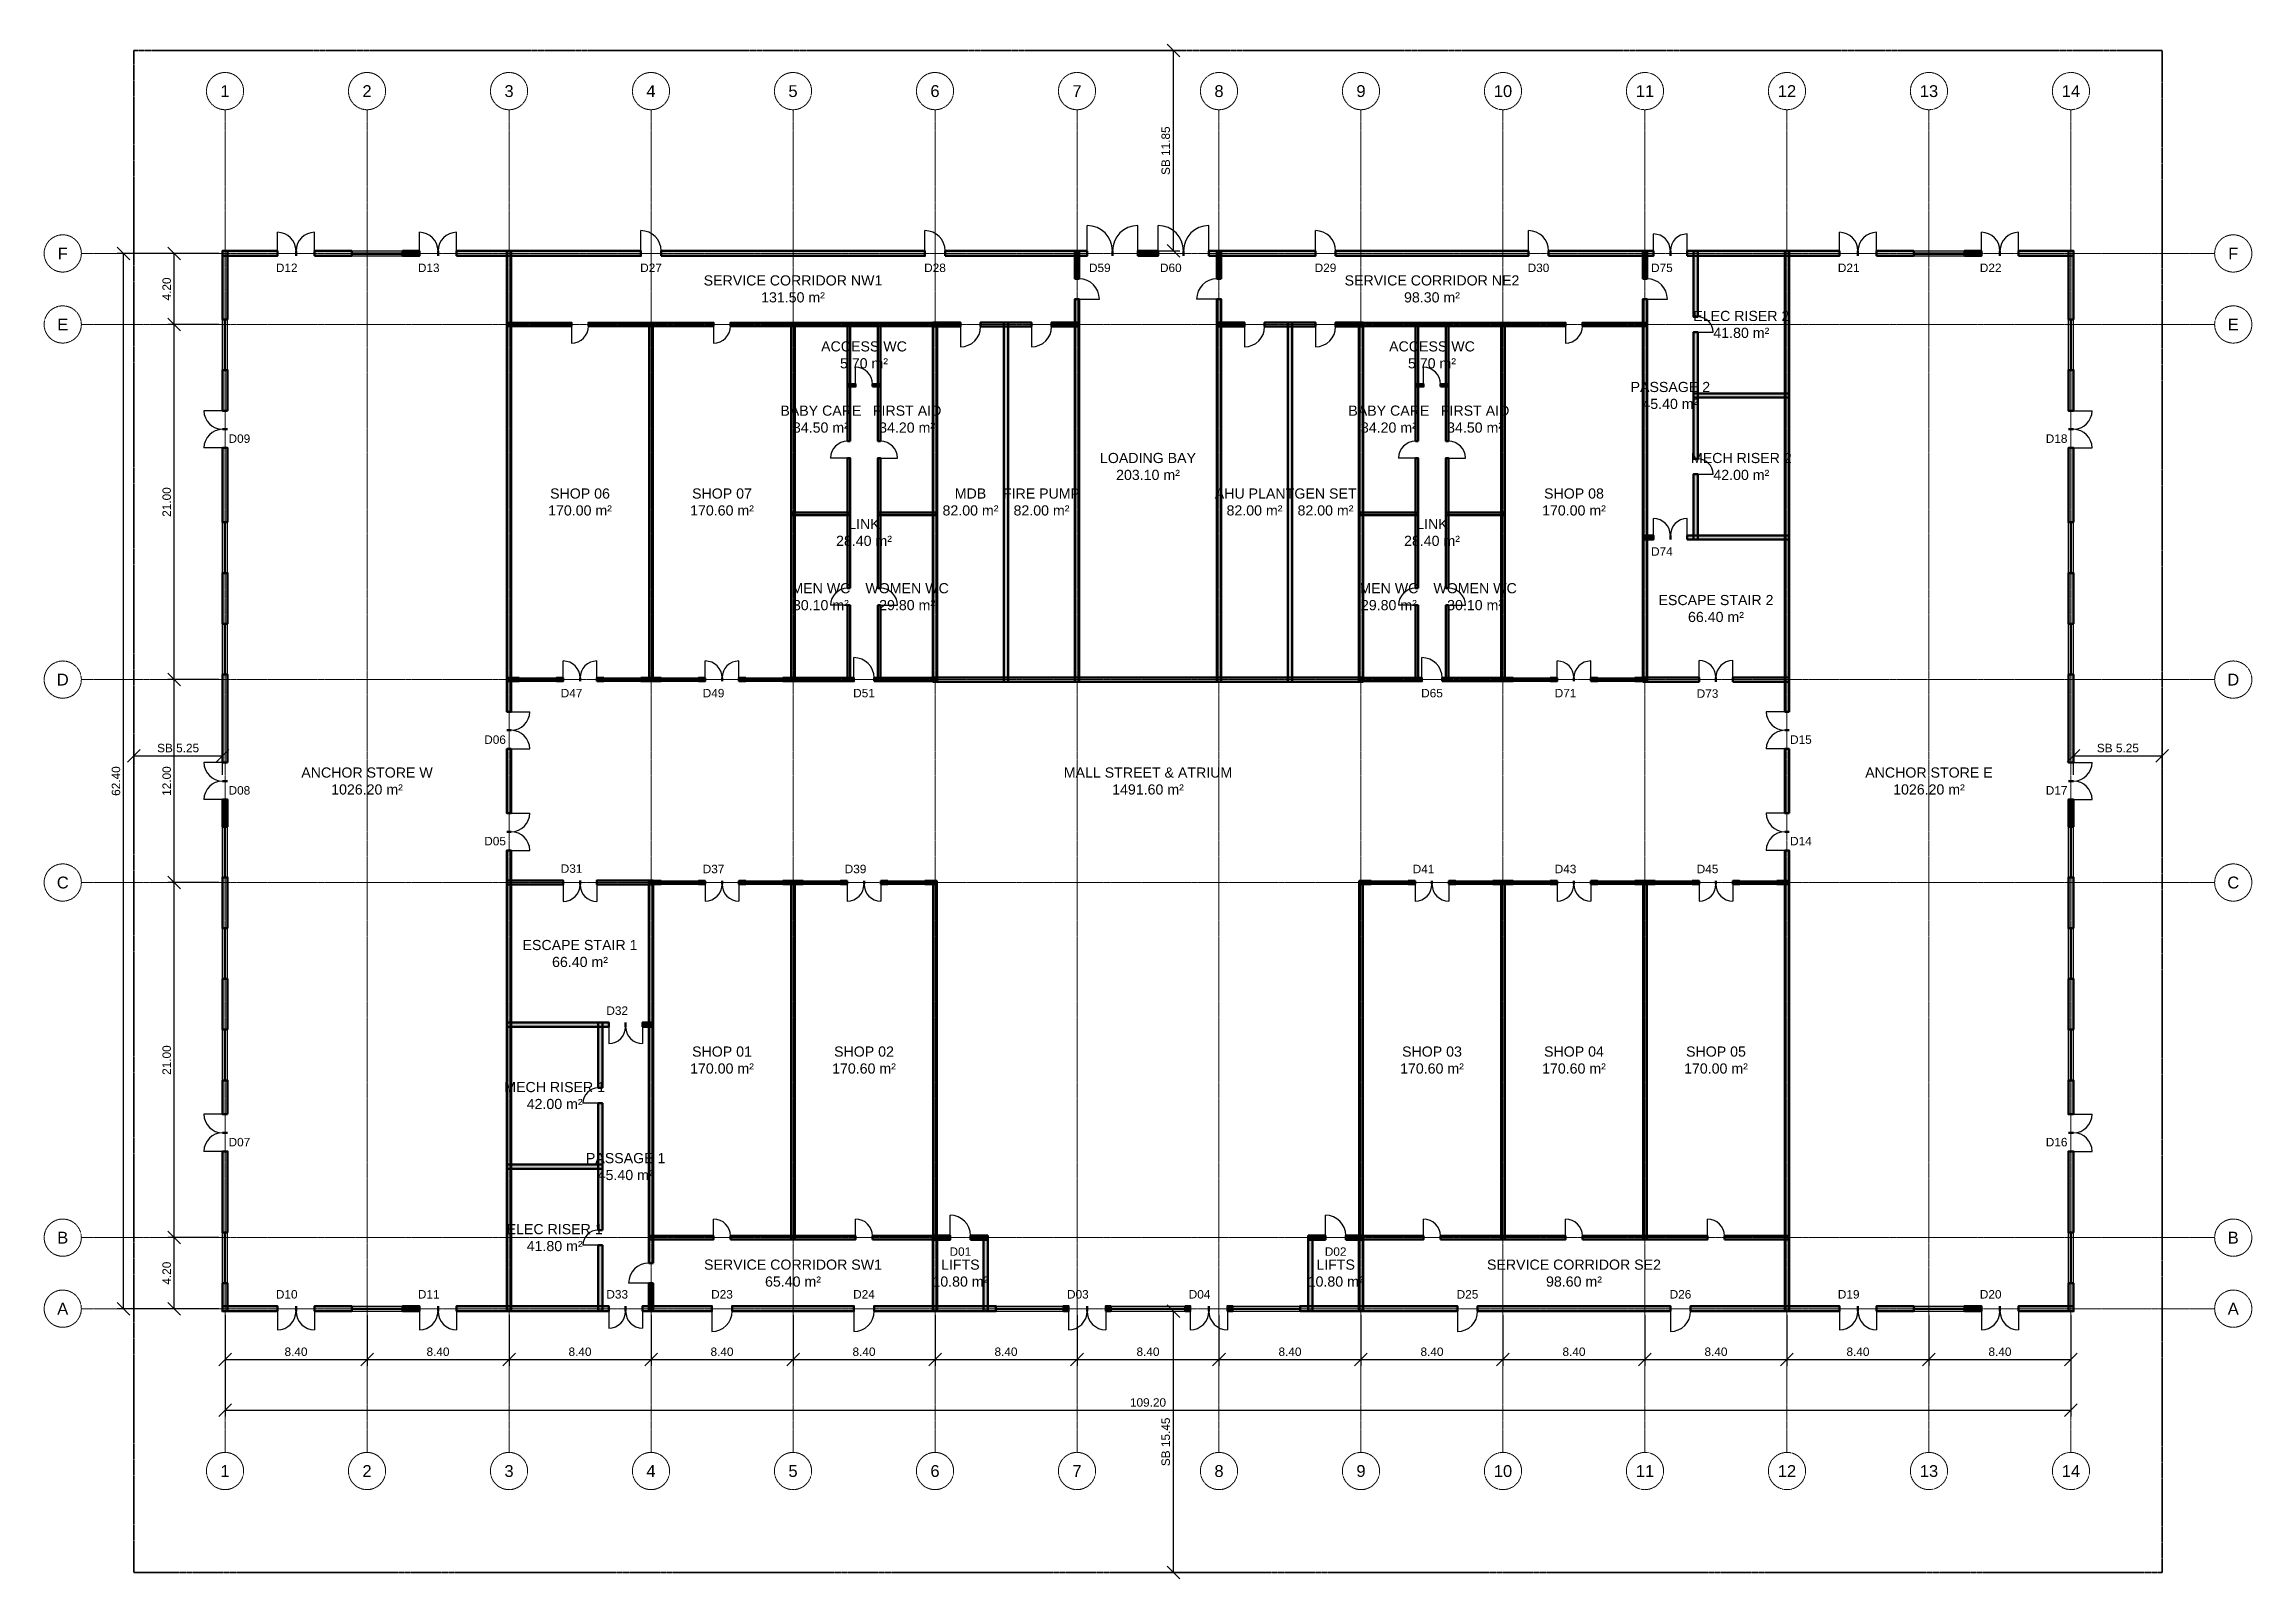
# Model space of a CAD drawing. Header units: millimetres. Extents: x -5300 to 125300, y -375 to 90375.
import ezdxf
from ezdxf.enums import TextEntityAlignment as Align

# ---------------------------------------------------------------- set-up
doc = ezdxf.new("R2010")
doc.units = ezdxf.units.MM
doc.linetypes.add('CENTER', pattern=[5.08, 3.175, -0.635, 0.635, -0.635])
doc.linetypes.add('PHANTOM', pattern=[6.35, 3.175, -0.635, 0.635, -0.635, 0.635, -0.635])
for name, color, linetype, lineweight in [('ACHURADO', 8, 'Continuous', 9), ('COTAS', 1, 'Continuous', 18), ('EJES', 1, 'CENTER', 13), ('ETIQUETAS', 2, 'Continuous', 18), ('LIMITE-PREDIO', 1, 'PHANTOM', 35), ('LOCALES', 2, 'Continuous', 18), ('MUROS', 7, 'Continuous', 50), ('PUERTAS', 3, 'Continuous', 25), ('VENTANAS', 5, 'Continuous', 25)]:
    doc.layers.add(name, color=color, linetype=linetype, lineweight=lineweight)
doc.styles.add('MX-ARIAL', font='arial.ttf')
doc.dimstyles.new('MX-100-M', dxfattribs={"dimscale": 250, "dimtxt": 2, "dimasz": 1.5, "dimexe": 1.5, "dimexo": 1.5, "dimgap": 0.8, "dimtad": 1, "dimlfac": 0.001, "dimzin": 0, "dimdsep": 46, "dimtxsty": 'MX-ARIAL', "dimtsz": 1.5, "dimcen": 2.5, "dimclrd": 256, "dimclre": 256, "dimclrt": 256, "dimazin": 3, "dimtfac": 1, "dimtmove": 0, "dimatfit": 3})

msp = doc.modelspace()

# ---------------------------------------------------------------- texts
at = {"layer": 'EJES', "style": 'MX-ARIAL'}
for s, p in [('1', (5400, 87600)), ('2', (13800, 87600)), ('3', (22200, 87600)), ('4', (30600, 87600)), ('5', (39000, 87600)), ('6', (47400, 87600)), ('7', (55800, 87600)), ('8', (64200, 87600)), ('9', (72600, 87600)), ('10', (81000, 87600)), ('11', (89400, 87600)), ('12', (97800, 87600)), ('13', (106200, 87600)), ('14', (114600, 87600)), ('F', (-4200, 78000)), ('F', (124200, 78000)), ('E', (-4200, 73800)), ('E', (124200, 73800)), ('D', (-4200, 52800)), ('D', (124200, 52800)), ('C', (-4200, 40800)), ('C', (124200, 40800)), ('B', (-4200, 19800)), ('B', (124200, 19800)), ('A', (-4200, 15600)), ('A', (124200, 15600)), ('1', (5400, 6000)), ('2', (13800, 6000)), ('3', (22200, 6000)), ('4', (30600, 6000)), ('5', (39000, 6000)), ('6', (47400, 6000)), ('7', (55800, 6000)), ('8', (64200, 6000)), ('9', (72600, 6000)), ('10', (81000, 6000)), ('11', (89400, 6000)), ('12', (97800, 6000)), ('13', (106200, 6000)), ('14', (114600, 6000))]:
    msp.add_text(s, height=700, dxfattribs=at).set_placement(p, align=Align.MIDDLE_CENTER)
at = {"layer": 'ETIQUETAS', "style": 'MX-ARIAL'}
for s, p in [('D12', (9050, 77150)), ('D13', (17450, 77150)), ('D27', (30600, 77150)), ('D28', (47400, 77150)), ('D59', (57150, 77150)), ('D60', (61350, 77150)), ('D29', (70500, 77150)), ('D30', (83100, 77150)), ('D75', (90400, 77150)), ('D21', (101450, 77150)), ('D22', (109850, 77150)), ('D09', (6250, 67050)), ('D18', (113750, 67050)), ('D74', (90400, 60375)), ('D47', (25900, 52000)), ('D49', (34300, 52000)), ('D51', (43200, 52000)), ('D65', (76800, 52000)), ('D71', (84700, 52000)), ('D73', (93100, 51975)), ('D06', (21375, 49250)), ('D15', (98625, 49250)), ('D08', (6250, 46250)), ('D17', (113750, 46250)), ('D05', (21375, 43250)), ('D14', (98625, 43250)), ('D31', (25900, 41625)), ('D37', (34300, 41600)), ('D39', (42700, 41600)), ('D41', (76300, 41600)), ('D43', (84700, 41600)), ('D45', (93100, 41600)), ('D32', (28600, 33225)), ('D07', (6250, 25450)), ('D16', (113750, 25450)), ('D01', (48900, 18975)), ('D02', (71100, 18975)), ('D10', (9050, 16450)), ('D11', (17450, 16450)), ('D33', (28600, 16450)), ('D23', (34800, 16450)), ('D24', (43200, 16450)), ('D03', (55850, 16450)), ('D04', (63050, 16450)), ('D25', (78900, 16450)), ('D26', (91500, 16450)), ('D19', (101450, 16450)), ('D20', (109850, 16450))]:
    msp.add_text(s, height=500, dxfattribs=at).set_placement(p, align=Align.MIDDLE_CENTER)
at = {"layer": 'LOCALES', "char_height": 600, "attachment_point": 5, "style": 'MX-ARIAL'}
for s, insert in [('SERVICE CORRIDOR NW1\\P131.50 m²', (39000, 75900)), ('SERVICE CORRIDOR NE2\\P98.30 m²', (76800, 75900)), ('ELEC RISER 2\\P41.80 m²', (95100, 73800)), ('ACCESS WC\\P5.70 m²', (43200, 72000)), ('ACCESS WC\\P5.70 m²', (76800, 72000)), ('PASSAGE 2\\P45.40 m²', (90900, 69600)), ('BABY CARE\\P34.50 m²', (40650, 68200)), ('FIRST AID\\P34.20 m²', (45750, 68200)), ('BABY CARE\\P34.20 m²', (74250, 68200)), ('FIRST AID\\P34.50 m²', (79350, 68200)), ('LOADING BAY\\P203.10 m²', (60000, 65400)), ('MECH RISER 2\\P42.00 m²', (95100, 65400)), ('SHOP 06\\P170.00 m²', (26400, 63300)), ('SHOP 07\\P170.60 m²', (34800, 63300)), ('MDB\\P82.00 m²', (49500, 63300)), ('FIRE PUMP\\P82.00 m²', (53700, 63300)), ('AHU PLANT\\P82.00 m²', (66300, 63300)), ('GEN SET\\P82.00 m²', (70500, 63300)), ('SHOP 08\\P170.00 m²', (85200, 63300)), ('LINK\\P28.40 m²', (43200, 61500)), ('LINK\\P28.40 m²', (76800, 61500)), ('MEN WC\\P30.10 m²', (40650, 57700)), ('WOMEN WC\\P29.80 m²', (45750, 57700)), ('MEN WC\\P29.80 m²', (74250, 57700)), ('WOMEN WC\\P30.10 m²', (79350, 57700)), ('ESCAPE STAIR 2\\P66.40 m²', (93600, 57000)), ('ANCHOR STORE W\\P1026.20 m²', (13800, 46800)), ('MALL STREET & ATRIUM\\P1491.60 m²', (60000, 46800)), ('ANCHOR STORE E\\P1026.20 m²', (106200, 46800)), ('ESCAPE STAIR 1\\P66.40 m²', (26400, 36600)), ('SHOP 01\\P170.00 m²', (34800, 30300)), ('SHOP 02\\P170.60 m²', (43200, 30300)), ('SHOP 03\\P170.60 m²', (76800, 30300)), ('SHOP 04\\P170.60 m²', (85200, 30300)), ('SHOP 05\\P170.00 m²', (93600, 30300)), ('MECH RISER 1\\P42.00 m²', (24900, 28200)), ('PASSAGE 1\\P45.40 m²', (29100, 24000)), ('ELEC RISER 1\\P41.80 m²', (24900, 19800)), ('SERVICE CORRIDOR SW1\\P65.40 m²', (39000, 17700)), ('LIFTS\\P10.80 m²', (48900, 17700)), ('LIFTS\\P10.80 m²', (71100, 17700)), ('SERVICE CORRIDOR SE2\\P98.60 m²', (85200, 17700))]:
    msp.add_mtext(s, dxfattribs=dict(at, insert=insert))

# ---------------------------------------------------------------- dimensions: what is measured, and where the dimension line sits
at = {"layer": 'COTAS'}
for base, p1, p2 in [((61500, 78150), (60000, 78150), (60000, 90000)), ((61500, 0), (60000, 0), (60000, 15450))]:
    msp.add_linear_dim(base=base, p1=p1, p2=p2, angle=90, text='SB <>', dimstyle='MX-100-M', dxfattribs=at).render()
for base, p1, p2 in [((-600, 15600), (5400, 15600), (5400, 78000)), ((2400, 73800), (5400, 73800), (5400, 78000)), ((2400, 52800), (5400, 52800), (5400, 73800)), ((2400, 40800), (5400, 40800), (5400, 52800)), ((2400, 19800), (5400, 19800), (5400, 40800)), ((2400, 15600), (5400, 15600), (5400, 19800))]:
    msp.add_linear_dim(base=base, p1=p1, p2=p2, angle=90, dimstyle='MX-100-M', dxfattribs=at).render()
for base, p1, p2 in [((0, 48300), (0, 46800), (5250, 46800)), ((114750, 48300), (114750, 46800), (120000, 46800))]:
    msp.add_linear_dim(base=base, p1=p1, p2=p2, text='SB <>', dimstyle='MX-100-M', dxfattribs=at).render()
for base, p1, p2 in [((5400, 12600), (5400, 15600), (13800, 15600)), ((5400, 9600), (5400, 15600), (114600, 15600)), ((13800, 12600), (13800, 15600), (22200, 15600)), ((22200, 12600), (22200, 15600), (30600, 15600)), ((30600, 12600), (30600, 15600), (39000, 15600)), ((39000, 12600), (39000, 15600), (47400, 15600)), ((47400, 12600), (47400, 15600), (55800, 15600)), ((55800, 12600), (55800, 15600), (64200, 15600)), ((64200, 12600), (64200, 15600), (72600, 15600)), ((72600, 12600), (72600, 15600), (81000, 15600)), ((81000, 12600), (81000, 15600), (89400, 15600)), ((89400, 12600), (89400, 15600), (97800, 15600)), ((97800, 12600), (97800, 15600), (106200, 15600)), ((106200, 12600), (106200, 15600), (114600, 15600))]:
    msp.add_linear_dim(base=base, p1=p1, p2=p2, dimstyle='MX-100-M', dxfattribs=at).render()

# ---------------------------------------------------------------- hatches: boundary and pattern name
at = {"layer": 'ACHURADO'}
for points in [[(5250, 77850), (8500, 77850), (8500, 78150), (5250, 78150)], [(5550, 74100), (5550, 78150), (5250, 78150), (5250, 74100)], [(10700, 77850), (12900, 77850), (12900, 78150), (10700, 78150)], [(15900, 77850), (16900, 77850), (16900, 78150), (15900, 78150)], [(19100, 77850), (30000, 77850), (30000, 78150), (19100, 78150)], [(22325, 50900), (22325, 78125), (22075, 78125), (22075, 50900)], [(31200, 77850), (46800, 77850), (46800, 78150), (31200, 78150)], [(48000, 77850), (56400, 77850), (56400, 78150), (48000, 78150)], [(55925, 76500), (55925, 78125), (55675, 78125), (55675, 76500)], [(59400, 77850), (60600, 77850), (60600, 78150), (59400, 78150)], [(63600, 77850), (69900, 77850), (69900, 78150), (63600, 78150)], [(64325, 76500), (64325, 78125), (64075, 78125), (64075, 76500)], [(71100, 77850), (82500, 77850), (82500, 78150), (71100, 78150)], [(83700, 77850), (89900, 77850), (89900, 78150), (83700, 78150)], [(89525, 76500), (89525, 78125), (89275, 78125), (89275, 76500)], [(91900, 77850), (100900, 77850), (100900, 78150), (91900, 78150)], [(92525, 74250), (92525, 78125), (92275, 78125), (92275, 74250)], [(97925, 50900), (97925, 78125), (97675, 78125), (97675, 50900)], [(103100, 77850), (105300, 77850), (105300, 78150), (103100, 78150)], [(108300, 77850), (109300, 77850), (109300, 78150), (108300, 78150)], [(111500, 77850), (114750, 77850), (114750, 78150), (111500, 78150)], [(114750, 74100), (114750, 78150), (114450, 78150), (114450, 74100)], [(55925, 52675), (55925, 75300), (55675, 75300), (55675, 52675)], [(64325, 52675), (64325, 75300), (64075, 75300), (64075, 52675)], [(89525, 52675), (89525, 75300), (89275, 75300), (89275, 52675)], [(22100, 73700), (25900, 73700), (25900, 73900), (22100, 73900)], [(26900, 73700), (34300, 73700), (34300, 73900), (26900, 73900)], [(30700, 52700), (30700, 73900), (30500, 73900), (30500, 52700)], [(35300, 73700), (47500, 73700), (47500, 73900), (35300, 73900)], [(39100, 52700), (39100, 73900), (38900, 73900), (38900, 52700)], [(42375, 66900), (42375, 73875), (42225, 73875), (42225, 66900)], [(44175, 66900), (44175, 73875), (44025, 73875), (44025, 66900)], [(47275, 73675), (48900, 73675), (48900, 73925), (47275, 73925)], [(47525, 52675), (47525, 73925), (47275, 73925), (47275, 52675)], [(50100, 73675), (53100, 73675), (53100, 73925), (50100, 73925)], [(51725, 52675), (51725, 73925), (51475, 73925), (51475, 52675)], [(54300, 73675), (55925, 73675), (55925, 73925), (54300, 73925)], [(64075, 73675), (65700, 73675), (65700, 73925), (64075, 73925)], [(66900, 73675), (69900, 73675), (69900, 73925), (66900, 73925)], [(68525, 52675), (68525, 73925), (68275, 73925), (68275, 52675)], [(71100, 73675), (72725, 73675), (72725, 73925), (71100, 73925)], [(72725, 52675), (72725, 73925), (72475, 73925), (72475, 52675)], [(72500, 73700), (84700, 73700), (84700, 73900), (72500, 73900)], [(75975, 66900), (75975, 73875), (75825, 73875), (75825, 66900)], [(77775, 66900), (77775, 73875), (77625, 73875), (77625, 66900)], [(81100, 52700), (81100, 73900), (80900, 73900), (80900, 52700)], [(85700, 73700), (89500, 73700), (89500, 73900), (85700, 73900)], [(92525, 65850), (92525, 73350), (92275, 73350), (92275, 65850)], [(5550, 68700), (5550, 71100), (5250, 71100), (5250, 68700)], [(114750, 68700), (114750, 71100), (114450, 71100), (114450, 68700)], [(42225, 70125), (42700, 70125), (42700, 70275), (42225, 70275)], [(43700, 70125), (44175, 70125), (44175, 70275), (43700, 70275)], [(75825, 70125), (76300, 70125), (76300, 70275), (75825, 70275)], [(77300, 70125), (77775, 70125), (77775, 70275), (77300, 70275)], [(92275, 69475), (97925, 69475), (97925, 69725), (92275, 69725)], [(5550, 62100), (5550, 66500), (5250, 66500), (5250, 62100)], [(42375, 58200), (42375, 65900), (42225, 65900), (42225, 58200)], [(44175, 58200), (44175, 65900), (44025, 65900), (44025, 58200)], [(75975, 58200), (75975, 65900), (75825, 65900), (75825, 58200)], [(77775, 58200), (77775, 65900), (77625, 65900), (77625, 58200)], [(114750, 62100), (114750, 66500), (114450, 66500), (114450, 62100)], [(92525, 61075), (92525, 64950), (92275, 64950), (92275, 61075)], [(38925, 62525), (42375, 62525), (42375, 62675), (38925, 62675)], [(44025, 62525), (47475, 62525), (47475, 62675), (44025, 62675)], [(72525, 62525), (75975, 62525), (75975, 62675), (72525, 62675)], [(77625, 62525), (81075, 62525), (81075, 62675), (77625, 62675)], [(89275, 61075), (89900, 61075), (89900, 61325), (89275, 61325)], [(91900, 61075), (97925, 61075), (97925, 61325), (91900, 61325)], [(5550, 56100), (5550, 59100), (5250, 59100), (5250, 56100)], [(114750, 56100), (114750, 59100), (114450, 59100), (114450, 56100)], [(42375, 52725), (42375, 57200), (42225, 57200), (42225, 52725)], [(44175, 52725), (44175, 57200), (44025, 57200), (44025, 52725)], [(75975, 52725), (75975, 57200), (75825, 57200), (75825, 52725)], [(77775, 52725), (77775, 57200), (77625, 57200), (77625, 52725)], [(5550, 47900), (5550, 53100), (5250, 53100), (5250, 47900)], [(22100, 52700), (22800, 52700), (22800, 52900), (22100, 52900)], [(25000, 52700), (25400, 52700), (25400, 52900), (25000, 52900)], [(27400, 52700), (27800, 52700), (27800, 52900), (27400, 52900)], [(30000, 52700), (31200, 52700), (31200, 52900), (30000, 52900)], [(33400, 52700), (33800, 52700), (33800, 52900), (33400, 52900)], [(35800, 52700), (36200, 52700), (36200, 52900), (35800, 52900)], [(38400, 52700), (42600, 52700), (42600, 52900), (38400, 52900)], [(43800, 52700), (47500, 52700), (47500, 52900), (43800, 52900)], [(47275, 52675), (72725, 52675), (72725, 52925), (47275, 52925)], [(72500, 52700), (76200, 52700), (76200, 52900), (72500, 52900)], [(77400, 52700), (81600, 52700), (81600, 52900), (77400, 52900)], [(83800, 52700), (84200, 52700), (84200, 52900), (83800, 52900)], [(86200, 52700), (86600, 52700), (86600, 52900), (86200, 52900)], [(88800, 52700), (89500, 52700), (89500, 52900), (88800, 52900)], [(89275, 52675), (92600, 52675), (92600, 52925), (89275, 52925)], [(94600, 52675), (97925, 52675), (97925, 52925), (94600, 52925)], [(114750, 47900), (114750, 53100), (114450, 53100), (114450, 47900)], [(22325, 44900), (22325, 48700), (22075, 48700), (22075, 44900)], [(97925, 44900), (97925, 48700), (97675, 48700), (97675, 44900)], [(5550, 44100), (5550, 45700), (5250, 45700), (5250, 44100)], [(114750, 44100), (114750, 45700), (114450, 45700), (114450, 44100)], [(22325, 15475), (22325, 42700), (22075, 42700), (22075, 15475)], [(97925, 15475), (97925, 42700), (97675, 42700), (97675, 15475)], [(5550, 38100), (5550, 41100), (5250, 41100), (5250, 38100)], [(22075, 40675), (25400, 40675), (25400, 40925), (22075, 40925)], [(27400, 40675), (30725, 40675), (30725, 40925), (27400, 40925)], [(30725, 18300), (30725, 40925), (30475, 40925), (30475, 18300)], [(30500, 40700), (31200, 40700), (31200, 40900), (30500, 40900)], [(33400, 40700), (33800, 40700), (33800, 40900), (33400, 40900)], [(35800, 40700), (36200, 40700), (36200, 40900), (35800, 40900)], [(38400, 40700), (39600, 40700), (39600, 40900), (38400, 40900)], [(39100, 19700), (39100, 40900), (38900, 40900), (38900, 19700)], [(41800, 40700), (42200, 40700), (42200, 40900), (41800, 40900)], [(44200, 40700), (44600, 40700), (44600, 40900), (44200, 40900)], [(46800, 40700), (47500, 40700), (47500, 40900), (46800, 40900)], [(47500, 19700), (47500, 40900), (47300, 40900), (47300, 19700)], [(72500, 40700), (73200, 40700), (73200, 40900), (72500, 40900)], [(72700, 19700), (72700, 40900), (72500, 40900), (72500, 19700)], [(75400, 40700), (75800, 40700), (75800, 40900), (75400, 40900)], [(77800, 40700), (78200, 40700), (78200, 40900), (77800, 40900)], [(80400, 40700), (81600, 40700), (81600, 40900), (80400, 40900)], [(81100, 19700), (81100, 40900), (80900, 40900), (80900, 19700)], [(83800, 40700), (84200, 40700), (84200, 40900), (83800, 40900)], [(86200, 40700), (86600, 40700), (86600, 40900), (86200, 40900)], [(88800, 40700), (90000, 40700), (90000, 40900), (88800, 40900)], [(89500, 19700), (89500, 40900), (89300, 40900), (89300, 19700)], [(92200, 40700), (92600, 40700), (92600, 40900), (92200, 40900)], [(94600, 40700), (95000, 40700), (95000, 40900), (94600, 40900)], [(97200, 40700), (97900, 40700), (97900, 40900), (97200, 40900)], [(114750, 38100), (114750, 41100), (114450, 41100), (114450, 38100)], [(5550, 32100), (5550, 35100), (5250, 35100), (5250, 32100)], [(114750, 32100), (114750, 35100), (114450, 35100), (114450, 32100)], [(22075, 32275), (28100, 32275), (28100, 32525), (22075, 32525)], [(27725, 28650), (27725, 32525), (27475, 32525), (27475, 28650)], [(30100, 32275), (30725, 32275), (30725, 32525), (30100, 32525)], [(5550, 27100), (5550, 29100), (5250, 29100), (5250, 27100)], [(114750, 27100), (114750, 29100), (114450, 29100), (114450, 27100)], [(27725, 20250), (27725, 27750), (27475, 27750), (27475, 20250)], [(5550, 20100), (5550, 24900), (5250, 24900), (5250, 20100)], [(114750, 20100), (114750, 24900), (114450, 24900), (114450, 20100)], [(22075, 23875), (27725, 23875), (27725, 24125), (22075, 24125)], [(30500, 19700), (34300, 19700), (34300, 19900), (30500, 19900)], [(35300, 19700), (42700, 19700), (42700, 19900), (35300, 19900)], [(43700, 19700), (47500, 19700), (47500, 19900), (43700, 19900)], [(47275, 19675), (48300, 19675), (48300, 19925), (47275, 19925)], [(47525, 15475), (47525, 19925), (47275, 19925), (47275, 15475)], [(49500, 19675), (50525, 19675), (50525, 19925), (49500, 19925)], [(50525, 15475), (50525, 19925), (50275, 19925), (50275, 15475)], [(69475, 19675), (70500, 19675), (70500, 19925), (69475, 19925)], [(69725, 15475), (69725, 19925), (69475, 19925), (69475, 15475)], [(71700, 19675), (72725, 19675), (72725, 19925), (71700, 19925)], [(72725, 15475), (72725, 19925), (72475, 19925), (72475, 15475)], [(72500, 19700), (76300, 19700), (76300, 19900), (72500, 19900)], [(77300, 19700), (84700, 19700), (84700, 19900), (77300, 19900)], [(85700, 19700), (93100, 19700), (93100, 19900), (85700, 19900)], [(94100, 19700), (97900, 19700), (97900, 19900), (94100, 19900)], [(27725, 15475), (27725, 19350), (27475, 19350), (27475, 15475)], [(5550, 15450), (5550, 17100), (5250, 17100), (5250, 15450)], [(30725, 15475), (30725, 17100), (30475, 17100), (30475, 15475)], [(114750, 15450), (114750, 17100), (114450, 17100), (114450, 15450)], [(5250, 15450), (8500, 15450), (8500, 15750), (5250, 15750)], [(10700, 15450), (12900, 15450), (12900, 15750), (10700, 15750)], [(15900, 15450), (16900, 15450), (16900, 15750), (15900, 15750)], [(19100, 15450), (28100, 15450), (28100, 15750), (19100, 15750)], [(30100, 15450), (34200, 15450), (34200, 15750), (30100, 15750)], [(35400, 15450), (42600, 15450), (42600, 15750), (35400, 15750)], [(43800, 15450), (51000, 15450), (51000, 15750), (43800, 15750)], [(55000, 15450), (55300, 15450), (55300, 15750), (55000, 15750)], [(57500, 15450), (57800, 15450), (57800, 15750), (57500, 15750)], [(62200, 15450), (62500, 15450), (62500, 15750), (62200, 15750)], [(64700, 15450), (65000, 15450), (65000, 15750), (64700, 15750)], [(69000, 15450), (78300, 15450), (78300, 15750), (69000, 15750)], [(79500, 15450), (90900, 15450), (90900, 15750), (79500, 15750)], [(92100, 15450), (100900, 15450), (100900, 15750), (92100, 15750)], [(103100, 15450), (105300, 15450), (105300, 15750), (103100, 15750)], [(108300, 15450), (109300, 15450), (109300, 15750), (108300, 15750)], [(111500, 15450), (114750, 15450), (114750, 15750), (111500, 15750)]]:
    msp.add_hatch(color=256, dxfattribs=at).paths.add_polyline_path(points)

# ---------------------------------------------------------------- linework, layer by layer
at = {"layer": 'EJES'}
for p, q in [((5400, 7100), (5400, 86500)), ((13800, 7100), (13800, 86500)), ((22200, 7100), (22200, 86500)), ((30600, 7100), (30600, 86500)), ((39000, 7100), (39000, 86500)), ((47400, 7100), (47400, 86500)), ((55800, 7100), (55800, 86500)), ((64200, 7100), (64200, 86500)), ((72600, 7100), (72600, 86500)), ((81000, 7100), (81000, 86500)), ((89400, 7100), (89400, 86500)), ((97800, 7100), (97800, 86500)), ((106200, 7100), (106200, 86500)), ((114600, 7100), (114600, 86500)), ((-3100, 78000), (123100, 78000)), ((-3100, 73800), (123100, 73800)), ((-3100, 52800), (123100, 52800)), ((-3100, 40800), (123100, 40800)), ((-3100, 19800), (123100, 19800)), ((-3100, 15600), (123100, 15600))]:
    msp.add_line(p, q, dxfattribs=at)
for centre in [(5400, 87600), (13800, 87600), (22200, 87600), (30600, 87600), (39000, 87600), (47400, 87600), (55800, 87600), (64200, 87600), (72600, 87600), (81000, 87600), (89400, 87600), (97800, 87600), (106200, 87600), (114600, 87600), (-4200, 78000), (124200, 78000), (-4200, 73800), (124200, 73800), (-4200, 52800), (124200, 52800), (-4200, 40800), (124200, 40800), (-4200, 19800), (124200, 19800), (-4200, 15600), (124200, 15600), (5400, 6000), (13800, 6000), (22200, 6000), (30600, 6000), (39000, 6000), (47400, 6000), (55800, 6000), (64200, 6000), (72600, 6000), (81000, 6000), (89400, 6000), (97800, 6000), (106200, 6000), (114600, 6000)]:
    msp.add_circle(centre, 1100, dxfattribs=at)
at = {"layer": 'LIMITE-PREDIO'}
msp.add_lwpolyline([(0, 0), (120000, 0), (120000, 90000), (0, 90000)], close=True, dxfattribs=at)
at = {"layer": 'MUROS'}
for p, q in [((8500, 77850), (8500, 78150)), ((9600, 77850), (9600, 78150)), ((9600, 77850), (9600, 78150)), ((10700, 77850), (10700, 78150)), ((12900, 77850), (12900, 78150)), ((15900, 77850), (15900, 78150)), ((16900, 77850), (16900, 78150)), ((18000, 77850), (18000, 78150)), ((18000, 77850), (18000, 78150)), ((19100, 77850), (19100, 78150)), ((30000, 77850), (30000, 78150)), ((31200, 77850), (31200, 78150)), ((46800, 77850), (46800, 78150)), ((48000, 77850), (48000, 78150)), ((56400, 77850), (56400, 78150)), ((57900, 77850), (57900, 78150)), ((57900, 77850), (57900, 78150)), ((59400, 77850), (59400, 78150)), ((60600, 77850), (60600, 78150)), ((62100, 77850), (62100, 78150)), ((62100, 77850), (62100, 78150)), ((63600, 77850), (63600, 78150)), ((69900, 77850), (69900, 78150)), ((71100, 77850), (71100, 78150)), ((82500, 77850), (82500, 78150)), ((83700, 77850), (83700, 78150)), ((89900, 77850), (89900, 78150)), ((90900, 77850), (90900, 78150)), ((90900, 77850), (90900, 78150)), ((91900, 77850), (91900, 78150)), ((100900, 77850), (100900, 78150)), ((102000, 77850), (102000, 78150)), ((102000, 77850), (102000, 78150)), ((103100, 77850), (103100, 78150)), ((105300, 77850), (105300, 78150)), ((108300, 77850), (108300, 78150)), ((109300, 77850), (109300, 78150)), ((110400, 77850), (110400, 78150)), ((110400, 77850), (110400, 78150)), ((111500, 77850), (111500, 78150)), ((55925, 76500), (55675, 76500)), ((64325, 76500), (64075, 76500)), ((89525, 76500), (89275, 76500)), ((55925, 75300), (55675, 75300)), ((64325, 75300), (64075, 75300)), ((89525, 75300), (89275, 75300)), ((5550, 74100), (5250, 74100)), ((25900, 73700), (25900, 73900)), ((26900, 73700), (26900, 73900)), ((34300, 73700), (34300, 73900)), ((35300, 73700), (35300, 73900)), ((48900, 73675), (48900, 73925)), ((50100, 73675), (50100, 73925)), ((53100, 73675), (53100, 73925)), ((54300, 73675), (54300, 73925)), ((65700, 73675), (65700, 73925)), ((66900, 73675), (66900, 73925)), ((69900, 73675), (69900, 73925)), ((71100, 73675), (71100, 73925)), ((84700, 73700), (84700, 73900)), ((85700, 73700), (85700, 73900)), ((92525, 74250), (92275, 74250)), ((92525, 73350), (92275, 73350)), ((114750, 74100), (114450, 74100)), ((5550, 71100), (5250, 71100)), ((114750, 71100), (114450, 71100)), ((42700, 70125), (42700, 70275)), ((43700, 70125), (43700, 70275)), ((76300, 70125), (76300, 70275)), ((77300, 70125), (77300, 70275)), ((5550, 68700), (5250, 68700)), ((114750, 68700), (114450, 68700)), ((5550, 67600), (5250, 67600)), ((5550, 67600), (5250, 67600)), ((42375, 66900), (42225, 66900)), ((44175, 66900), (44025, 66900)), ((75975, 66900), (75825, 66900)), ((77775, 66900), (77625, 66900)), ((114750, 67600), (114450, 67600)), ((114750, 67600), (114450, 67600)), ((5550, 66500), (5250, 66500)), ((42375, 65900), (42225, 65900)), ((44175, 65900), (44025, 65900)), ((75975, 65900), (75825, 65900)), ((77775, 65900), (77625, 65900)), ((92525, 65850), (92275, 65850)), ((114750, 66500), (114450, 66500)), ((92525, 64950), (92275, 64950)), ((5550, 62100), (5250, 62100)), ((114750, 62100), (114450, 62100)), ((89900, 61075), (89900, 61325)), ((90900, 61075), (90900, 61325)), ((90900, 61075), (90900, 61325)), ((91900, 61075), (91900, 61325)), ((5550, 59100), (5250, 59100)), ((114750, 59100), (114450, 59100)), ((42375, 58200), (42225, 58200)), ((44175, 58200), (44025, 58200)), ((75975, 58200), (75825, 58200)), ((77775, 58200), (77625, 58200)), ((42375, 57200), (42225, 57200)), ((44175, 57200), (44025, 57200)), ((75975, 57200), (75825, 57200)), ((77775, 57200), (77625, 57200)), ((5550, 56100), (5250, 56100)), ((114750, 56100), (114450, 56100)), ((5550, 53100), (5250, 53100)), ((22800, 52700), (22800, 52900)), ((25000, 52700), (25000, 52900)), ((25400, 52700), (25400, 52900)), ((26400, 52700), (26400, 52900)), ((26400, 52700), (26400, 52900)), ((27400, 52700), (27400, 52900)), ((27800, 52700), (27800, 52900)), ((30000, 52700), (30000, 52900)), ((31200, 52700), (31200, 52900)), ((33400, 52700), (33400, 52900)), ((33800, 52700), (33800, 52900)), ((34800, 52700), (34800, 52900)), ((34800, 52700), (34800, 52900)), ((35800, 52700), (35800, 52900)), ((36200, 52700), (36200, 52900)), ((38400, 52700), (38400, 52900)), ((42600, 52700), (42600, 52900)), ((43800, 52700), (43800, 52900)), ((76200, 52700), (76200, 52900)), ((77400, 52700), (77400, 52900)), ((81600, 52700), (81600, 52900)), ((83800, 52700), (83800, 52900)), ((84200, 52700), (84200, 52900)), ((85200, 52700), (85200, 52900)), ((85200, 52700), (85200, 52900)), ((86200, 52700), (86200, 52900)), ((86600, 52700), (86600, 52900)), ((88800, 52700), (88800, 52900)), ((92600, 52675), (92600, 52925)), ((93600, 52675), (93600, 52925)), ((93600, 52675), (93600, 52925)), ((94600, 52675), (94600, 52925)), ((114750, 53100), (114450, 53100)), ((22325, 50900), (22075, 50900)), ((22325, 49800), (22075, 49800)), ((22325, 49800), (22075, 49800)), ((97925, 50900), (97675, 50900)), ((97925, 49800), (97675, 49800)), ((97925, 49800), (97675, 49800)), ((22325, 48700), (22075, 48700)), ((97925, 48700), (97675, 48700)), ((5550, 47900), (5250, 47900)), ((114750, 47900), (114450, 47900)), ((5550, 46800), (5250, 46800)), ((5550, 46800), (5250, 46800)), ((114750, 46800), (114450, 46800)), ((114750, 46800), (114450, 46800)), ((5550, 45700), (5250, 45700)), ((22325, 44900), (22075, 44900)), ((97925, 44900), (97675, 44900)), ((114750, 45700), (114450, 45700)), ((5550, 44100), (5250, 44100)), ((22325, 43800), (22075, 43800)), ((22325, 43800), (22075, 43800)), ((97925, 43800), (97675, 43800)), ((97925, 43800), (97675, 43800)), ((114750, 44100), (114450, 44100)), ((22325, 42700), (22075, 42700)), ((97925, 42700), (97675, 42700)), ((5550, 41100), (5250, 41100)), ((25400, 40675), (25400, 40925)), ((26400, 40675), (26400, 40925)), ((26400, 40675), (26400, 40925)), ((27400, 40675), (27400, 40925)), ((31200, 40700), (31200, 40900)), ((33400, 40700), (33400, 40900)), ((33800, 40700), (33800, 40900)), ((34800, 40700), (34800, 40900)), ((34800, 40700), (34800, 40900)), ((35800, 40700), (35800, 40900)), ((36200, 40700), (36200, 40900)), ((38400, 40700), (38400, 40900)), ((39600, 40700), (39600, 40900)), ((41800, 40700), (41800, 40900)), ((42200, 40700), (42200, 40900)), ((43200, 40700), (43200, 40900)), ((43200, 40700), (43200, 40900)), ((44200, 40700), (44200, 40900)), ((44600, 40700), (44600, 40900)), ((46800, 40700), (46800, 40900)), ((73200, 40700), (73200, 40900)), ((75400, 40700), (75400, 40900)), ((75800, 40700), (75800, 40900)), ((76800, 40700), (76800, 40900)), ((76800, 40700), (76800, 40900)), ((77800, 40700), (77800, 40900)), ((78200, 40700), (78200, 40900)), ((80400, 40700), (80400, 40900)), ((81600, 40700), (81600, 40900)), ((83800, 40700), (83800, 40900)), ((84200, 40700), (84200, 40900)), ((85200, 40700), (85200, 40900)), ((85200, 40700), (85200, 40900)), ((86200, 40700), (86200, 40900)), ((86600, 40700), (86600, 40900)), ((88800, 40700), (88800, 40900)), ((90000, 40700), (90000, 40900)), ((92200, 40700), (92200, 40900)), ((92600, 40700), (92600, 40900)), ((93600, 40700), (93600, 40900)), ((93600, 40700), (93600, 40900)), ((94600, 40700), (94600, 40900)), ((95000, 40700), (95000, 40900)), ((97200, 40700), (97200, 40900)), ((114750, 41100), (114450, 41100)), ((5550, 38100), (5250, 38100)), ((114750, 38100), (114450, 38100)), ((5550, 35100), (5250, 35100)), ((114750, 35100), (114450, 35100)), ((5550, 32100), (5250, 32100)), ((28100, 32275), (28100, 32525)), ((29100, 32275), (29100, 32525)), ((29100, 32275), (29100, 32525)), ((30100, 32275), (30100, 32525)), ((114750, 32100), (114450, 32100)), ((5550, 29100), (5250, 29100)), ((114750, 29100), (114450, 29100)), ((27725, 28650), (27475, 28650)), ((27725, 27750), (27475, 27750)), ((5550, 27100), (5250, 27100)), ((114750, 27100), (114450, 27100)), ((5550, 26000), (5250, 26000)), ((5550, 26000), (5250, 26000)), ((5550, 24900), (5250, 24900)), ((114750, 26000), (114450, 26000)), ((114750, 26000), (114450, 26000)), ((114750, 24900), (114450, 24900)), ((5550, 20100), (5250, 20100)), ((27725, 20250), (27475, 20250)), ((34300, 19700), (34300, 19900)), ((35300, 19700), (35300, 19900)), ((42700, 19700), (42700, 19900)), ((43700, 19700), (43700, 19900)), ((48300, 19675), (48300, 19925)), ((49500, 19675), (49500, 19925)), ((70500, 19675), (70500, 19925)), ((71700, 19675), (71700, 19925)), ((76300, 19700), (76300, 19900)), ((77300, 19700), (77300, 19900)), ((84700, 19700), (84700, 19900)), ((85700, 19700), (85700, 19900)), ((93100, 19700), (93100, 19900)), ((94100, 19700), (94100, 19900)), ((114750, 20100), (114450, 20100)), ((27725, 19350), (27475, 19350)), ((30725, 18300), (30475, 18300)), ((5550, 17100), (5250, 17100)), ((30725, 17100), (30475, 17100)), ((114750, 17100), (114450, 17100)), ((8500, 15450), (8500, 15750)), ((9600, 15450), (9600, 15750)), ((9600, 15450), (9600, 15750)), ((10700, 15450), (10700, 15750)), ((12900, 15450), (12900, 15750)), ((15900, 15450), (15900, 15750)), ((16900, 15450), (16900, 15750)), ((18000, 15450), (18000, 15750)), ((18000, 15450), (18000, 15750)), ((19100, 15450), (19100, 15750)), ((28100, 15450), (28100, 15750)), ((29100, 15450), (29100, 15750)), ((29100, 15450), (29100, 15750)), ((30100, 15450), (30100, 15750)), ((34200, 15450), (34200, 15750)), ((35400, 15450), (35400, 15750)), ((42600, 15450), (42600, 15750)), ((43800, 15450), (43800, 15750)), ((51000, 15450), (51000, 15750)), ((55000, 15450), (55000, 15750)), ((55300, 15450), (55300, 15750)), ((56400, 15450), (56400, 15750)), ((56400, 15450), (56400, 15750)), ((57500, 15450), (57500, 15750)), ((57800, 15450), (57800, 15750)), ((62200, 15450), (62200, 15750)), ((62500, 15450), (62500, 15750)), ((63600, 15450), (63600, 15750)), ((63600, 15450), (63600, 15750)), ((64700, 15450), (64700, 15750)), ((65000, 15450), (65000, 15750)), ((69000, 15450), (69000, 15750)), ((78300, 15450), (78300, 15750)), ((79500, 15450), (79500, 15750)), ((90900, 15450), (90900, 15750)), ((92100, 15450), (92100, 15750)), ((100900, 15450), (100900, 15750)), ((102000, 15450), (102000, 15750)), ((102000, 15450), (102000, 15750)), ((103100, 15450), (103100, 15750)), ((105300, 15450), (105300, 15750)), ((108300, 15450), (108300, 15750)), ((109300, 15450), (109300, 15750)), ((110400, 15450), (110400, 15750)), ((110400, 15450), (110400, 15750)), ((111500, 15450), (111500, 15750))]:
    msp.add_line(p, q, dxfattribs=at)
for points in [[(5250, 77850), (8500, 77850), (8500, 78150), (5250, 78150)], [(5550, 74100), (5550, 78150), (5250, 78150), (5250, 74100)], [(10700, 77850), (12900, 77850), (12900, 78150), (10700, 78150)], [(15900, 77850), (16900, 77850), (16900, 78150), (15900, 78150)], [(19100, 77850), (30000, 77850), (30000, 78150), (19100, 78150)], [(22325, 50900), (22325, 78125), (22075, 78125), (22075, 50900)], [(31200, 77850), (46800, 77850), (46800, 78150), (31200, 78150)], [(48000, 77850), (56400, 77850), (56400, 78150), (48000, 78150)], [(55925, 76500), (55925, 78125), (55675, 78125), (55675, 76500)], [(59400, 77850), (60600, 77850), (60600, 78150), (59400, 78150)], [(63600, 77850), (69900, 77850), (69900, 78150), (63600, 78150)], [(64325, 76500), (64325, 78125), (64075, 78125), (64075, 76500)], [(71100, 77850), (82500, 77850), (82500, 78150), (71100, 78150)], [(83700, 77850), (89900, 77850), (89900, 78150), (83700, 78150)], [(89525, 76500), (89525, 78125), (89275, 78125), (89275, 76500)], [(91900, 77850), (100900, 77850), (100900, 78150), (91900, 78150)], [(92525, 74250), (92525, 78125), (92275, 78125), (92275, 74250)], [(97925, 50900), (97925, 78125), (97675, 78125), (97675, 50900)], [(103100, 77850), (105300, 77850), (105300, 78150), (103100, 78150)], [(108300, 77850), (109300, 77850), (109300, 78150), (108300, 78150)], [(111500, 77850), (114750, 77850), (114750, 78150), (111500, 78150)], [(114750, 74100), (114750, 78150), (114450, 78150), (114450, 74100)], [(55925, 52675), (55925, 75300), (55675, 75300), (55675, 52675)], [(64325, 52675), (64325, 75300), (64075, 75300), (64075, 52675)], [(89525, 52675), (89525, 75300), (89275, 75300), (89275, 52675)], [(22100, 73700), (25900, 73700), (25900, 73900), (22100, 73900)], [(26900, 73700), (34300, 73700), (34300, 73900), (26900, 73900)], [(30700, 52700), (30700, 73900), (30500, 73900), (30500, 52700)], [(35300, 73700), (47500, 73700), (47500, 73900), (35300, 73900)], [(39100, 52700), (39100, 73900), (38900, 73900), (38900, 52700)], [(42375, 66900), (42375, 73875), (42225, 73875), (42225, 66900)], [(44175, 66900), (44175, 73875), (44025, 73875), (44025, 66900)], [(47275, 73675), (48900, 73675), (48900, 73925), (47275, 73925)], [(47525, 52675), (47525, 73925), (47275, 73925), (47275, 52675)], [(50100, 73675), (53100, 73675), (53100, 73925), (50100, 73925)], [(51725, 52675), (51725, 73925), (51475, 73925), (51475, 52675)], [(54300, 73675), (55925, 73675), (55925, 73925), (54300, 73925)], [(64075, 73675), (65700, 73675), (65700, 73925), (64075, 73925)], [(66900, 73675), (69900, 73675), (69900, 73925), (66900, 73925)], [(68525, 52675), (68525, 73925), (68275, 73925), (68275, 52675)], [(71100, 73675), (72725, 73675), (72725, 73925), (71100, 73925)], [(72725, 52675), (72725, 73925), (72475, 73925), (72475, 52675)], [(72500, 73700), (84700, 73700), (84700, 73900), (72500, 73900)], [(75975, 66900), (75975, 73875), (75825, 73875), (75825, 66900)], [(77775, 66900), (77775, 73875), (77625, 73875), (77625, 66900)], [(81100, 52700), (81100, 73900), (80900, 73900), (80900, 52700)], [(85700, 73700), (89500, 73700), (89500, 73900), (85700, 73900)], [(92525, 65850), (92525, 73350), (92275, 73350), (92275, 65850)], [(5550, 68700), (5550, 71100), (5250, 71100), (5250, 68700)], [(114750, 68700), (114750, 71100), (114450, 71100), (114450, 68700)], [(42225, 70125), (42700, 70125), (42700, 70275), (42225, 70275)], [(43700, 70125), (44175, 70125), (44175, 70275), (43700, 70275)], [(75825, 70125), (76300, 70125), (76300, 70275), (75825, 70275)], [(77300, 70125), (77775, 70125), (77775, 70275), (77300, 70275)], [(92275, 69475), (97925, 69475), (97925, 69725), (92275, 69725)], [(5550, 62100), (5550, 66500), (5250, 66500), (5250, 62100)], [(42375, 58200), (42375, 65900), (42225, 65900), (42225, 58200)], [(44175, 58200), (44175, 65900), (44025, 65900), (44025, 58200)], [(75975, 58200), (75975, 65900), (75825, 65900), (75825, 58200)], [(77775, 58200), (77775, 65900), (77625, 65900), (77625, 58200)], [(114750, 62100), (114750, 66500), (114450, 66500), (114450, 62100)], [(92525, 61075), (92525, 64950), (92275, 64950), (92275, 61075)], [(38925, 62525), (42375, 62525), (42375, 62675), (38925, 62675)], [(44025, 62525), (47475, 62525), (47475, 62675), (44025, 62675)], [(72525, 62525), (75975, 62525), (75975, 62675), (72525, 62675)], [(77625, 62525), (81075, 62525), (81075, 62675), (77625, 62675)], [(89275, 61075), (89900, 61075), (89900, 61325), (89275, 61325)], [(91900, 61075), (97925, 61075), (97925, 61325), (91900, 61325)], [(5550, 56100), (5550, 59100), (5250, 59100), (5250, 56100)], [(114750, 56100), (114750, 59100), (114450, 59100), (114450, 56100)], [(42375, 52725), (42375, 57200), (42225, 57200), (42225, 52725)], [(44175, 52725), (44175, 57200), (44025, 57200), (44025, 52725)], [(75975, 52725), (75975, 57200), (75825, 57200), (75825, 52725)], [(77775, 52725), (77775, 57200), (77625, 57200), (77625, 52725)], [(5550, 47900), (5550, 53100), (5250, 53100), (5250, 47900)], [(22100, 52700), (22800, 52700), (22800, 52900), (22100, 52900)], [(25000, 52700), (25400, 52700), (25400, 52900), (25000, 52900)], [(27400, 52700), (27800, 52700), (27800, 52900), (27400, 52900)], [(30000, 52700), (31200, 52700), (31200, 52900), (30000, 52900)], [(33400, 52700), (33800, 52700), (33800, 52900), (33400, 52900)], [(35800, 52700), (36200, 52700), (36200, 52900), (35800, 52900)], [(38400, 52700), (42600, 52700), (42600, 52900), (38400, 52900)], [(43800, 52700), (47500, 52700), (47500, 52900), (43800, 52900)], [(47275, 52675), (72725, 52675), (72725, 52925), (47275, 52925)], [(72500, 52700), (76200, 52700), (76200, 52900), (72500, 52900)], [(77400, 52700), (81600, 52700), (81600, 52900), (77400, 52900)], [(83800, 52700), (84200, 52700), (84200, 52900), (83800, 52900)], [(86200, 52700), (86600, 52700), (86600, 52900), (86200, 52900)], [(88800, 52700), (89500, 52700), (89500, 52900), (88800, 52900)], [(89275, 52675), (92600, 52675), (92600, 52925), (89275, 52925)], [(94600, 52675), (97925, 52675), (97925, 52925), (94600, 52925)], [(114750, 47900), (114750, 53100), (114450, 53100), (114450, 47900)], [(22325, 44900), (22325, 48700), (22075, 48700), (22075, 44900)], [(97925, 44900), (97925, 48700), (97675, 48700), (97675, 44900)], [(5550, 44100), (5550, 45700), (5250, 45700), (5250, 44100)], [(114750, 44100), (114750, 45700), (114450, 45700), (114450, 44100)], [(22325, 15475), (22325, 42700), (22075, 42700), (22075, 15475)], [(97925, 15475), (97925, 42700), (97675, 42700), (97675, 15475)], [(5550, 38100), (5550, 41100), (5250, 41100), (5250, 38100)], [(22075, 40675), (25400, 40675), (25400, 40925), (22075, 40925)], [(27400, 40675), (30725, 40675), (30725, 40925), (27400, 40925)], [(30725, 18300), (30725, 40925), (30475, 40925), (30475, 18300)], [(30500, 40700), (31200, 40700), (31200, 40900), (30500, 40900)], [(33400, 40700), (33800, 40700), (33800, 40900), (33400, 40900)], [(35800, 40700), (36200, 40700), (36200, 40900), (35800, 40900)], [(38400, 40700), (39600, 40700), (39600, 40900), (38400, 40900)], [(39100, 19700), (39100, 40900), (38900, 40900), (38900, 19700)], [(41800, 40700), (42200, 40700), (42200, 40900), (41800, 40900)], [(44200, 40700), (44600, 40700), (44600, 40900), (44200, 40900)], [(46800, 40700), (47500, 40700), (47500, 40900), (46800, 40900)], [(47500, 19700), (47500, 40900), (47300, 40900), (47300, 19700)], [(72500, 40700), (73200, 40700), (73200, 40900), (72500, 40900)], [(72700, 19700), (72700, 40900), (72500, 40900), (72500, 19700)], [(75400, 40700), (75800, 40700), (75800, 40900), (75400, 40900)], [(77800, 40700), (78200, 40700), (78200, 40900), (77800, 40900)], [(80400, 40700), (81600, 40700), (81600, 40900), (80400, 40900)], [(81100, 19700), (81100, 40900), (80900, 40900), (80900, 19700)], [(83800, 40700), (84200, 40700), (84200, 40900), (83800, 40900)], [(86200, 40700), (86600, 40700), (86600, 40900), (86200, 40900)], [(88800, 40700), (90000, 40700), (90000, 40900), (88800, 40900)], [(89500, 19700), (89500, 40900), (89300, 40900), (89300, 19700)], [(92200, 40700), (92600, 40700), (92600, 40900), (92200, 40900)], [(94600, 40700), (95000, 40700), (95000, 40900), (94600, 40900)], [(97200, 40700), (97900, 40700), (97900, 40900), (97200, 40900)], [(114750, 38100), (114750, 41100), (114450, 41100), (114450, 38100)], [(5550, 32100), (5550, 35100), (5250, 35100), (5250, 32100)], [(114750, 32100), (114750, 35100), (114450, 35100), (114450, 32100)], [(22075, 32275), (28100, 32275), (28100, 32525), (22075, 32525)], [(27725, 28650), (27725, 32525), (27475, 32525), (27475, 28650)], [(30100, 32275), (30725, 32275), (30725, 32525), (30100, 32525)], [(5550, 27100), (5550, 29100), (5250, 29100), (5250, 27100)], [(114750, 27100), (114750, 29100), (114450, 29100), (114450, 27100)], [(27725, 20250), (27725, 27750), (27475, 27750), (27475, 20250)], [(5550, 20100), (5550, 24900), (5250, 24900), (5250, 20100)], [(114750, 20100), (114750, 24900), (114450, 24900), (114450, 20100)], [(22075, 23875), (27725, 23875), (27725, 24125), (22075, 24125)], [(30500, 19700), (34300, 19700), (34300, 19900), (30500, 19900)], [(35300, 19700), (42700, 19700), (42700, 19900), (35300, 19900)], [(43700, 19700), (47500, 19700), (47500, 19900), (43700, 19900)], [(47275, 19675), (48300, 19675), (48300, 19925), (47275, 19925)], [(47525, 15475), (47525, 19925), (47275, 19925), (47275, 15475)], [(49500, 19675), (50525, 19675), (50525, 19925), (49500, 19925)], [(50525, 15475), (50525, 19925), (50275, 19925), (50275, 15475)], [(69475, 19675), (70500, 19675), (70500, 19925), (69475, 19925)], [(69725, 15475), (69725, 19925), (69475, 19925), (69475, 15475)], [(71700, 19675), (72725, 19675), (72725, 19925), (71700, 19925)], [(72725, 15475), (72725, 19925), (72475, 19925), (72475, 15475)], [(72500, 19700), (76300, 19700), (76300, 19900), (72500, 19900)], [(77300, 19700), (84700, 19700), (84700, 19900), (77300, 19900)], [(85700, 19700), (93100, 19700), (93100, 19900), (85700, 19900)], [(94100, 19700), (97900, 19700), (97900, 19900), (94100, 19900)], [(27725, 15475), (27725, 19350), (27475, 19350), (27475, 15475)], [(5550, 15450), (5550, 17100), (5250, 17100), (5250, 15450)], [(30725, 15475), (30725, 17100), (30475, 17100), (30475, 15475)], [(114750, 15450), (114750, 17100), (114450, 17100), (114450, 15450)], [(5250, 15450), (8500, 15450), (8500, 15750), (5250, 15750)], [(10700, 15450), (12900, 15450), (12900, 15750), (10700, 15750)], [(15900, 15450), (16900, 15450), (16900, 15750), (15900, 15750)], [(19100, 15450), (28100, 15450), (28100, 15750), (19100, 15750)], [(30100, 15450), (34200, 15450), (34200, 15750), (30100, 15750)], [(35400, 15450), (42600, 15450), (42600, 15750), (35400, 15750)], [(43800, 15450), (51000, 15450), (51000, 15750), (43800, 15750)], [(55000, 15450), (55300, 15450), (55300, 15750), (55000, 15750)], [(57500, 15450), (57800, 15450), (57800, 15750), (57500, 15750)], [(62200, 15450), (62500, 15450), (62500, 15750), (62200, 15750)], [(64700, 15450), (65000, 15450), (65000, 15750), (64700, 15750)], [(69000, 15450), (78300, 15450), (78300, 15750), (69000, 15750)], [(79500, 15450), (90900, 15450), (90900, 15750), (79500, 15750)], [(92100, 15450), (100900, 15450), (100900, 15750), (92100, 15750)], [(103100, 15450), (105300, 15450), (105300, 15750), (103100, 15750)], [(108300, 15450), (109300, 15450), (109300, 15750), (108300, 15750)], [(111500, 15450), (114750, 15450), (114750, 15750), (111500, 15750)]]:
    msp.add_lwpolyline(points, close=True, dxfattribs=at)
at = {"layer": 'PUERTAS'}
for p, q in [((8500, 78150), (8500, 79250)), ((10700, 78150), (10700, 79250)), ((16900, 78150), (16900, 79250)), ((19100, 78150), (19100, 79250)), ((30000, 78150), (30000, 79350)), ((46800, 78150), (46800, 79350)), ((56400, 78150), (56400, 79650)), ((59400, 78150), (59400, 79650)), ((60600, 78150), (60600, 79650)), ((63600, 78150), (63600, 79650)), ((69900, 78150), (69900, 79350)), ((82500, 78150), (82500, 79350)), ((89900, 78150), (89900, 79150)), ((91900, 78150), (91900, 79150)), ((100900, 78150), (100900, 79250)), ((103100, 78150), (103100, 79250)), ((109300, 78150), (109300, 79250)), ((111500, 78150), (111500, 79250)), ((55925, 75300), (57125, 75300)), ((64075, 75300), (62875, 75300)), ((89525, 75300), (90725, 75300)), ((25900, 73700), (25900, 72700)), ((34300, 73700), (34300, 72700)), ((48900, 73675), (48900, 72475)), ((53100, 73675), (53100, 72475)), ((65700, 73675), (65700, 72475)), ((69900, 73675), (69900, 72475)), ((84700, 73700), (84700, 72700)), ((92525, 73350), (93425, 73350)), ((42700, 70275), (42700, 71275)), ((76300, 70275), (76300, 71275)), ((5250, 68700), (4150, 68700)), ((114750, 68700), (115850, 68700)), ((5250, 66500), (4150, 66500)), ((42225, 65900), (41225, 65900)), ((44175, 65900), (45175, 65900)), ((75825, 65900), (74825, 65900)), ((77775, 65900), (78775, 65900)), ((114750, 66500), (115850, 66500)), ((92525, 64950), (93425, 64950)), ((89900, 61325), (89900, 62325)), ((91900, 61325), (91900, 62325)), ((42225, 57200), (41225, 57200)), ((44175, 57200), (45175, 57200)), ((75825, 57200), (74825, 57200)), ((77775, 57200), (78775, 57200)), ((25400, 52900), (25400, 53900)), ((27400, 52900), (27400, 53900)), ((33800, 52900), (33800, 53900)), ((35800, 52900), (35800, 53900)), ((42600, 52900), (42600, 54100)), ((76200, 52900), (76200, 54100)), ((84200, 52900), (84200, 53900)), ((86200, 52900), (86200, 53900)), ((92600, 52925), (92600, 53925)), ((94600, 52925), (94600, 53925)), ((22325, 50900), (23425, 50900)), ((97675, 50900), (96575, 50900)), ((22325, 48700), (23425, 48700)), ((97675, 48700), (96575, 48700)), ((5250, 47900), (4150, 47900)), ((114750, 47900), (115850, 47900)), ((5250, 45700), (4150, 45700)), ((22325, 44900), (23425, 44900)), ((97675, 44900), (96575, 44900)), ((114750, 45700), (115850, 45700)), ((22325, 42700), (23425, 42700)), ((97675, 42700), (96575, 42700)), ((25400, 40675), (25400, 39675)), ((27400, 40675), (27400, 39675)), ((33800, 40700), (33800, 39700)), ((35800, 40700), (35800, 39700)), ((42200, 40700), (42200, 39700)), ((44200, 40700), (44200, 39700)), ((75800, 40700), (75800, 39700)), ((77800, 40700), (77800, 39700)), ((84200, 40700), (84200, 39700)), ((86200, 40700), (86200, 39700)), ((92600, 40700), (92600, 39700)), ((94600, 40700), (94600, 39700)), ((28100, 32275), (28100, 31275)), ((30100, 32275), (30100, 31275)), ((27475, 27750), (26575, 27750)), ((5250, 27100), (4150, 27100)), ((114750, 27100), (115850, 27100)), ((5250, 24900), (4150, 24900)), ((114750, 24900), (115850, 24900)), ((34300, 19900), (34300, 20900)), ((42700, 19900), (42700, 20900)), ((48300, 19925), (48300, 21125)), ((70500, 19925), (70500, 21125)), ((76300, 19900), (76300, 20900)), ((84700, 19900), (84700, 20900)), ((93100, 19900), (93100, 20900)), ((27475, 19350), (26575, 19350)), ((30475, 17100), (29275, 17100)), ((8500, 15450), (8500, 14350)), ((10700, 15450), (10700, 14350)), ((16900, 15450), (16900, 14350)), ((19100, 15450), (19100, 14350)), ((28100, 15450), (28100, 14450)), ((30100, 15450), (30100, 14450)), ((34200, 15450), (34200, 14250)), ((42600, 15450), (42600, 14250)), ((55300, 15450), (55300, 14350)), ((57500, 15450), (57500, 14350)), ((62500, 15450), (62500, 14350)), ((64700, 15450), (64700, 14350)), ((78300, 15450), (78300, 14250)), ((90900, 15450), (90900, 14250)), ((100900, 15450), (100900, 14350)), ((103100, 15450), (103100, 14350)), ((109300, 15450), (109300, 14350)), ((111500, 15450), (111500, 14350))]:
    msp.add_line(p, q, dxfattribs=at)
for centre, radius, start, end in [((8500, 78150), 1100, 0, 90), ((10700, 78150), 1100, 90, 180), ((16900, 78150), 1100, 0, 90), ((19100, 78150), 1100, 90, 180), ((30000, 78150), 1200, 0, 90), ((46800, 78150), 1200, 0, 90), ((56400, 78150), 1500, 0, 90), ((59400, 78150), 1500, 90, 180), ((60600, 78150), 1500, 0, 90), ((63600, 78150), 1500, 90, 180), ((69900, 78150), 1200, 0, 90), ((82500, 78150), 1200, 0, 90), ((89900, 78150), 1000, 0, 90), ((91900, 78150), 1000, 90, 180), ((100900, 78150), 1100, 0, 90), ((103100, 78150), 1100, 90, 180), ((109300, 78150), 1100, 0, 90), ((111500, 78150), 1100, 90, 180), ((55925, 75300), 1200, 0, 90), ((64075, 75300), 1200, 90, 180), ((89525, 75300), 1200, 0, 90), ((25900, 73700), 1000, -90, 0), ((34300, 73700), 1000, -90, 0), ((48900, 73675), 1200, -90, 0), ((53100, 73675), 1200, -90, 0), ((65700, 73675), 1200, -90, 0), ((69900, 73675), 1200, -90, 0), ((84700, 73700), 1000, -90, 0), ((92525, 73350), 900, 0, 90), ((42700, 70275), 1000, 0, 90), ((76300, 70275), 1000, 0, 90), ((5250, 68700), 1100, 180, -90), ((114750, 68700), 1100, -90, 0), ((5250, 66500), 1100, 90, 180), ((42225, 65900), 1000, 90, 180), ((44175, 65900), 1000, 0, 90), ((75825, 65900), 1000, 90, 180), ((77775, 65900), 1000, 0, 90), ((114750, 66500), 1100, 0, 90), ((92525, 64950), 900, 0, 90), ((89900, 61325), 1000, 0, 90), ((91900, 61325), 1000, 90, 180), ((42225, 57200), 1000, 90, 180), ((44175, 57200), 1000, 0, 90), ((75825, 57200), 1000, 90, 180), ((77775, 57200), 1000, 0, 90), ((25400, 52900), 1000, 0, 90), ((27400, 52900), 1000, 90, 180), ((33800, 52900), 1000, 0, 90), ((35800, 52900), 1000, 90, 180), ((42600, 52900), 1200, 0, 90), ((76200, 52900), 1200, 0, 90), ((84200, 52900), 1000, 0, 90), ((86200, 52900), 1000, 90, 180), ((92600, 52925), 1000, 0, 90), ((94600, 52925), 1000, 90, 180), ((22325, 50900), 1100, -90, 0), ((22325, 48700), 1100, 0, 90), ((97675, 50900), 1100, 180, -90), ((97675, 48700), 1100, 90, 180), ((5250, 47900), 1100, 180, -90), ((114750, 47900), 1100, -90, 0), ((5250, 45700), 1100, 90, 180), ((114750, 45700), 1100, 0, 90), ((22325, 44900), 1100, -90, 0), ((97675, 44900), 1100, 180, -90), ((22325, 42700), 1100, 0, 90), ((97675, 42700), 1100, 90, 180), ((25400, 40675), 1000, -90, 0), ((27400, 40675), 1000, 180, -90), ((33800, 40700), 1000, -90, 0), ((35800, 40700), 1000, 180, -90), ((42200, 40700), 1000, -90, 0), ((44200, 40700), 1000, 180, -90), ((75800, 40700), 1000, -90, 0), ((77800, 40700), 1000, 180, -90), ((84200, 40700), 1000, -90, 0), ((86200, 40700), 1000, 180, -90), ((92600, 40700), 1000, -90, 0), ((94600, 40700), 1000, 180, -90), ((28100, 32275), 1000, -90, 0), ((30100, 32275), 1000, 180, -90), ((27475, 27750), 900, 90, 180), ((5250, 27100), 1100, 180, -90), ((114750, 27100), 1100, -90, 0), ((5250, 24900), 1100, 90, 180), ((114750, 24900), 1100, 0, 90), ((34300, 19900), 1000, 0, 90), ((42700, 19900), 1000, 0, 90), ((48300, 19925), 1200, 0, 90), ((70500, 19925), 1200, 0, 90), ((76300, 19900), 1000, 0, 90), ((84700, 19900), 1000, 0, 90), ((93100, 19900), 1000, 0, 90), ((27475, 19350), 900, 90, 180), ((30475, 17100), 1200, 90, 180), ((8500, 15450), 1100, -90, 0), ((10700, 15450), 1100, 180, -90), ((16900, 15450), 1100, -90, 0), ((19100, 15450), 1100, 180, -90), ((28100, 15450), 1000, -90, 0), ((30100, 15450), 1000, 180, -90), ((34200, 15450), 1200, -90, 0), ((42600, 15450), 1200, -90, 0), ((55300, 15450), 1100, -90, 0), ((57500, 15450), 1100, 180, -90), ((62500, 15450), 1100, -90, 0), ((64700, 15450), 1100, 180, -90), ((78300, 15450), 1200, -90, 0), ((90900, 15450), 1200, -90, 0), ((100900, 15450), 1100, -90, 0), ((103100, 15450), 1100, 180, -90), ((109300, 15450), 1100, -90, 0), ((111500, 15450), 1100, 180, -90)]:
    msp.add_arc(centre, radius, start, end, dxfattribs=at)
at = {"layer": 'VENTANAS'}
for p, q in [((12900, 78150), (15900, 78150)), ((12900, 78037.5), (15900, 78037.5)), ((12900, 77962.5), (15900, 77962.5)), ((12900, 77850), (15900, 77850)), ((105300, 78150), (108300, 78150)), ((105300, 78037.5), (108300, 78037.5)), ((105300, 77962.5), (108300, 77962.5)), ((105300, 77850), (108300, 77850)), ((5250, 71100), (5250, 74100)), ((5362.5, 71100), (5362.5, 74100)), ((5437.5, 71100), (5437.5, 74100)), ((5550, 71100), (5550, 74100)), ((114450, 71100), (114450, 74100)), ((114562.5, 71100), (114562.5, 74100)), ((114637.5, 71100), (114637.5, 74100)), ((114750, 71100), (114750, 74100)), ((5250, 59100), (5250, 62100)), ((5362.5, 59100), (5362.5, 62100)), ((5437.5, 59100), (5437.5, 62100)), ((5550, 59100), (5550, 62100)), ((114450, 59100), (114450, 62100)), ((114562.5, 59100), (114562.5, 62100)), ((114637.5, 59100), (114637.5, 62100)), ((114750, 59100), (114750, 62100)), ((5250, 53100), (5250, 56100)), ((5362.5, 53100), (5362.5, 56100)), ((5437.5, 53100), (5437.5, 56100)), ((5550, 53100), (5550, 56100)), ((114450, 53100), (114450, 56100)), ((114562.5, 53100), (114562.5, 56100)), ((114637.5, 53100), (114637.5, 56100)), ((114750, 53100), (114750, 56100)), ((22800, 52900), (25000, 52900)), ((22800, 52825), (25000, 52825)), ((22800, 52775), (25000, 52775)), ((22800, 52700), (25000, 52700)), ((27800, 52900), (30000, 52900)), ((27800, 52825), (30000, 52825)), ((27800, 52775), (30000, 52775)), ((27800, 52700), (30000, 52700)), ((31200, 52900), (33400, 52900)), ((31200, 52825), (33400, 52825)), ((31200, 52775), (33400, 52775)), ((31200, 52700), (33400, 52700)), ((36200, 52900), (38400, 52900)), ((36200, 52825), (38400, 52825)), ((36200, 52775), (38400, 52775)), ((36200, 52700), (38400, 52700)), ((81600, 52900), (83800, 52900)), ((81600, 52825), (83800, 52825)), ((81600, 52775), (83800, 52775)), ((81600, 52700), (83800, 52700)), ((86600, 52900), (88800, 52900)), ((86600, 52825), (88800, 52825)), ((86600, 52775), (88800, 52775)), ((86600, 52700), (88800, 52700)), ((5250, 41100), (5250, 44100)), ((5362.5, 41100), (5362.5, 44100)), ((5437.5, 41100), (5437.5, 44100)), ((5550, 41100), (5550, 44100)), ((114450, 41100), (114450, 44100)), ((114562.5, 41100), (114562.5, 44100)), ((114637.5, 41100), (114637.5, 44100)), ((114750, 41100), (114750, 44100)), ((31200, 40900), (33400, 40900)), ((31200, 40825), (33400, 40825)), ((31200, 40775), (33400, 40775)), ((31200, 40700), (33400, 40700)), ((36200, 40900), (38400, 40900)), ((36200, 40825), (38400, 40825)), ((36200, 40775), (38400, 40775)), ((36200, 40700), (38400, 40700)), ((39600, 40900), (41800, 40900)), ((39600, 40825), (41800, 40825)), ((39600, 40775), (41800, 40775)), ((39600, 40700), (41800, 40700)), ((44600, 40900), (46800, 40900)), ((44600, 40825), (46800, 40825)), ((44600, 40775), (46800, 40775)), ((44600, 40700), (46800, 40700)), ((73200, 40900), (75400, 40900)), ((73200, 40825), (75400, 40825)), ((73200, 40775), (75400, 40775)), ((73200, 40700), (75400, 40700)), ((78200, 40900), (80400, 40900)), ((78200, 40825), (80400, 40825)), ((78200, 40775), (80400, 40775)), ((78200, 40700), (80400, 40700)), ((81600, 40900), (83800, 40900)), ((81600, 40825), (83800, 40825)), ((81600, 40775), (83800, 40775)), ((81600, 40700), (83800, 40700)), ((86600, 40900), (88800, 40900)), ((86600, 40825), (88800, 40825)), ((86600, 40775), (88800, 40775)), ((86600, 40700), (88800, 40700)), ((90000, 40900), (92200, 40900)), ((90000, 40825), (92200, 40825)), ((90000, 40775), (92200, 40775)), ((90000, 40700), (92200, 40700)), ((95000, 40900), (97200, 40900)), ((95000, 40825), (97200, 40825)), ((95000, 40775), (97200, 40775)), ((95000, 40700), (97200, 40700)), ((5250, 35100), (5250, 38100)), ((5362.5, 35100), (5362.5, 38100)), ((5437.5, 35100), (5437.5, 38100)), ((5550, 35100), (5550, 38100)), ((114450, 35100), (114450, 38100)), ((114562.5, 35100), (114562.5, 38100)), ((114637.5, 35100), (114637.5, 38100)), ((114750, 35100), (114750, 38100)), ((5250, 29100), (5250, 32100)), ((5362.5, 29100), (5362.5, 32100)), ((5437.5, 29100), (5437.5, 32100)), ((5550, 29100), (5550, 32100)), ((114450, 29100), (114450, 32100)), ((114562.5, 29100), (114562.5, 32100)), ((114637.5, 29100), (114637.5, 32100)), ((114750, 29100), (114750, 32100)), ((5250, 17100), (5250, 20100)), ((5362.5, 17100), (5362.5, 20100)), ((5437.5, 17100), (5437.5, 20100)), ((5550, 17100), (5550, 20100)), ((114450, 17100), (114450, 20100)), ((114562.5, 17100), (114562.5, 20100)), ((114637.5, 17100), (114637.5, 20100)), ((114750, 17100), (114750, 20100)), ((12900, 15750), (15900, 15750)), ((51000, 15750), (55000, 15750)), ((57800, 15750), (62200, 15750)), ((65000, 15750), (69000, 15750)), ((105300, 15750), (108300, 15750)), ((12900, 15637.5), (15900, 15637.5)), ((12900, 15562.5), (15900, 15562.5)), ((12900, 15450), (15900, 15450)), ((51000, 15637.5), (55000, 15637.5)), ((51000, 15562.5), (55000, 15562.5)), ((51000, 15450), (55000, 15450)), ((57800, 15637.5), (62200, 15637.5)), ((57800, 15562.5), (62200, 15562.5)), ((57800, 15450), (62200, 15450)), ((65000, 15637.5), (69000, 15637.5)), ((65000, 15562.5), (69000, 15562.5)), ((65000, 15450), (69000, 15450)), ((105300, 15637.5), (108300, 15637.5)), ((105300, 15562.5), (108300, 15562.5)), ((105300, 15450), (108300, 15450))]:
    msp.add_line(p, q, dxfattribs=at)

msp.set_redraw_order([(e.dxf.handle, doc.entitydb.next_handle()) for e in msp.query("TEXT MTEXT ATTDEF DIMENSION ARC_DIMENSION")])  # texts and dimensions are drawn at this point

doc.saveas('drawing.dxf')
